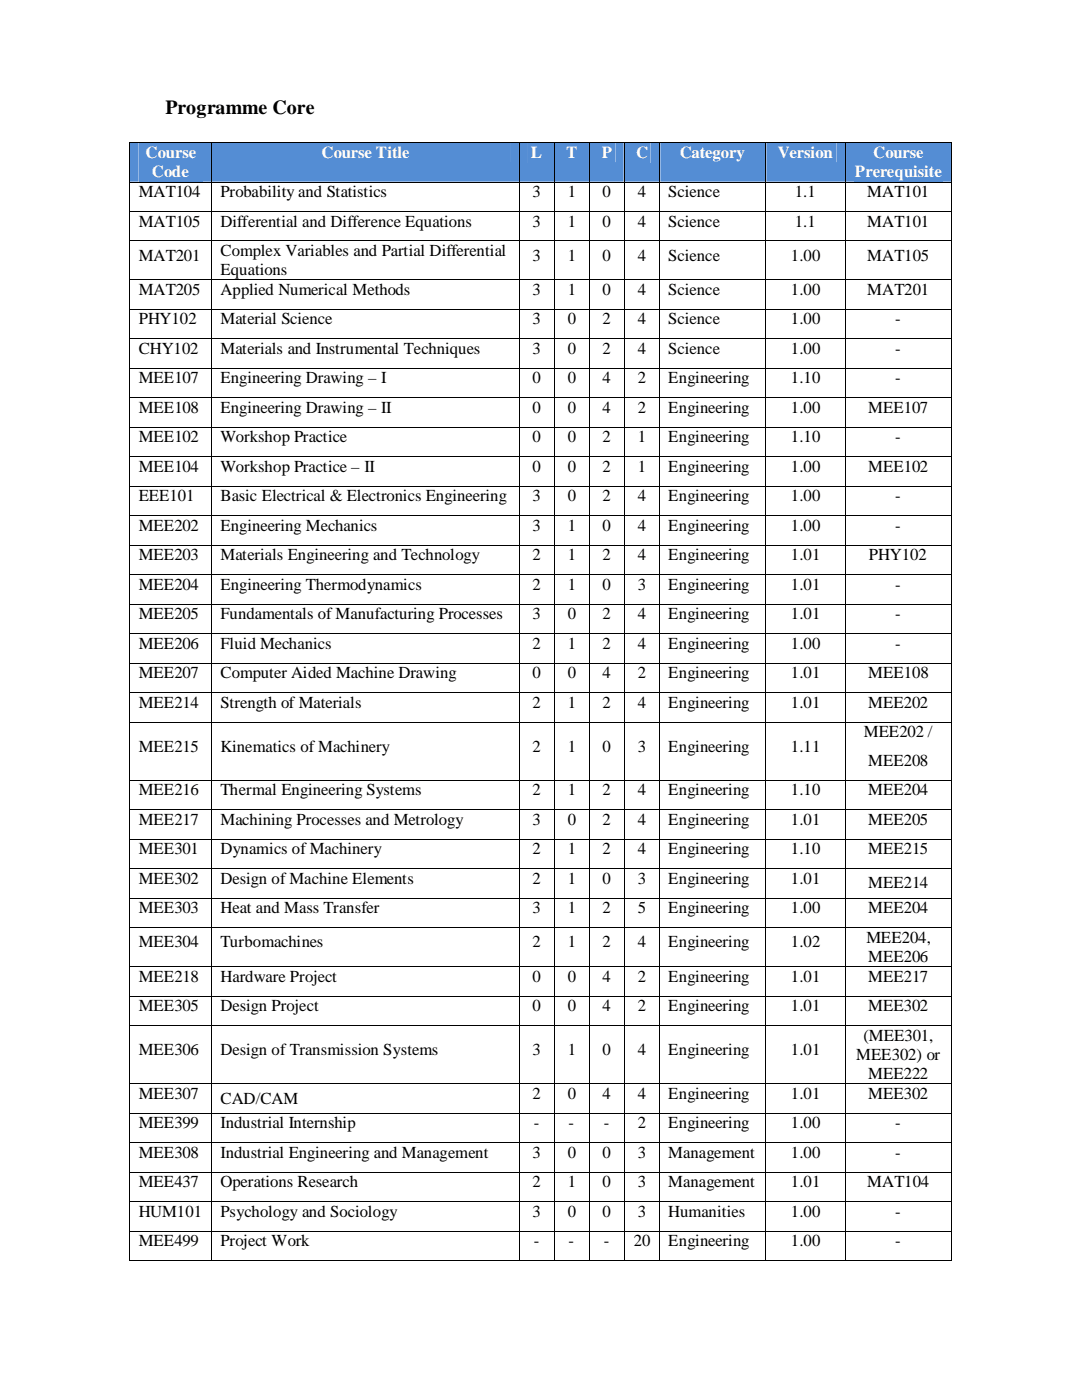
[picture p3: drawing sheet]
<svg xmlns="http://www.w3.org/2000/svg" width="216mm" height="279mm" viewBox="0 0 216 279" stroke-linecap="round" stroke-linejoin="round" font-family="sans-serif">
<defs><g id="words">
<text font-size="4" x="33" y="22.8">Programme Core</text>
<g font-size="3.3" fill="#fff">
<text x="29" y="31.5">Course</text>
<text x="30.3" y="35.3">Code</text>
<text x="64.2" y="31.5">Course Title</text>
<text x="105.9" y="31.5">L</text>
<text x="112.9" y="31.5">T</text>
<text x="120.1" y="31.5">P</text>
<text x="126.9" y="31.5">C</text>
<text x="135.6" y="31.5">Category</text>
<text x="155.2" y="31.5">Version</text>
<text x="170.6" y="35.3">Prerequisite</text>
<text x="174.2" y="31.5">Course</text>
</g>
<g font-size="3.3">
<text x="27.7" y="39.3">MAT104</text>
<text x="44" y="39.3">Probability and Statistics</text>
<text x="106.3" y="39.3">3</text>
<text x="113.3" y="39.3">1</text>
<text x="120.2" y="39.3">0</text>
<text x="127.3" y="39.3">4</text>
<text x="133.3" y="39.3">Science</text>
<text x="158.6" y="39.3">1.1</text>
<text x="173.1" y="39.3">MAT101</text>
<text x="27.7" y="45.2">MAT105</text>
<text x="44" y="45.2">Differential and Difference Equations</text>
<text x="106.3" y="45.2">3</text>
<text x="113.3" y="45.2">1</text>
<text x="120.2" y="45.2">0</text>
<text x="127.3" y="45.2">4</text>
<text x="133.3" y="45.2">Science</text>
<text x="158.6" y="45.2">1.1</text>
<text x="173.1" y="45.2">MAT101</text>
<text x="27.7" y="52.1">MAT201</text>
<text x="44" y="51.1">Complex Variables and Partial Differential</text>
<text x="106.3" y="52.1">3</text>
<text x="113.3" y="52.1">1</text>
<text x="120.2" y="52.1">0</text>
<text x="127.3" y="52.1">4</text>
<text x="133.3" y="52.1">Science</text>
<text x="157.8" y="52.1">1.00</text>
<text x="173.1" y="52.1">MAT105</text>
<text x="27.7" y="58.8">MAT205</text>
<text x="44" y="54.9">Equations</text>
<text x="44" y="58.8">Applied Numerical Methods</text>
<text x="106.3" y="58.8">3</text>
<text x="113.3" y="58.8">1</text>
<text x="120.2" y="58.8">0</text>
<text x="127.3" y="58.8">4</text>
<text x="133.3" y="58.8">Science</text>
<text x="157.8" y="58.8">1.00</text>
<text x="173.1" y="58.8">MAT201</text>
<text x="27.7" y="64.7">PHY102</text>
<text x="44" y="64.7">Material Science</text>
<text x="106.3" y="64.7">3</text>
<text x="113.3" y="64.7">0</text>
<text x="120.2" y="64.7">2</text>
<text x="127.3" y="64.7">4</text>
<text x="133.3" y="64.7">Science</text>
<text x="157.8" y="64.7">1.00</text>
<text x="178.6" y="64.7">-</text>
<text x="27.7" y="70.6">CHY102</text>
<text x="44" y="70.6">Materials and Instrumental Techniques</text>
<text x="106.3" y="70.6">3</text>
<text x="113.3" y="70.6">0</text>
<text x="120.2" y="70.6">2</text>
<text x="127.3" y="70.6">4</text>
<text x="133.3" y="70.6">Science</text>
<text x="157.8" y="70.6">1.00</text>
<text x="178.6" y="70.6">-</text>
<text x="27.7" y="76.5">MEE107</text>
<text x="44" y="76.5">Engineering Drawing – I</text>
<text x="106.3" y="76.5">0</text>
<text x="113.3" y="76.5">0</text>
<text x="120.2" y="76.5">4</text>
<text x="127.3" y="76.5">2</text>
<text x="133.3" y="76.5">Engineering</text>
<text x="157.8" y="76.5">1.10</text>
<text x="178.6" y="76.5">-</text>
<text x="27.7" y="82.4">MEE108</text>
<text x="44" y="82.4">Engineering Drawing – II</text>
<text x="106.3" y="82.4">0</text>
<text x="113.3" y="82.4">0</text>
<text x="120.2" y="82.4">4</text>
<text x="127.3" y="82.4">2</text>
<text x="133.3" y="82.4">Engineering</text>
<text x="157.8" y="82.4">1.00</text>
<text x="173.2" y="82.4">MEE107</text>
<text x="27.7" y="88.2">MEE102</text>
<text x="44" y="88.2">Workshop Practice</text>
<text x="106.3" y="88.2">0</text>
<text x="113.3" y="88.2">0</text>
<text x="120.2" y="88.2">2</text>
<text x="127.3" y="88.2">1</text>
<text x="133.3" y="88.2">Engineering</text>
<text x="157.8" y="88.2">1.10</text>
<text x="178.6" y="88.2">-</text>
<text x="27.7" y="94.1">MEE104</text>
<text x="44" y="94.1">Workshop Practice – II</text>
<text x="106.3" y="94.1">0</text>
<text x="113.3" y="94.1">0</text>
<text x="120.2" y="94.1">2</text>
<text x="127.3" y="94.1">1</text>
<text x="133.3" y="94.1">Engineering</text>
<text x="157.8" y="94.1">1.00</text>
<text x="173.2" y="94.1">MEE102</text>
<text x="27.7" y="100.1">EEE101</text>
<text x="44" y="100.1">Basic Electrical &amp; Electronics Engineering</text>
<text x="106.3" y="100.1">3</text>
<text x="113.3" y="100.1">0</text>
<text x="120.2" y="100.1">2</text>
<text x="127.3" y="100.1">4</text>
<text x="133.3" y="100.1">Engineering</text>
<text x="157.8" y="100.1">1.00</text>
<text x="178.6" y="100.1">-</text>
<text x="27.7" y="105.9">MEE202</text>
<text x="44" y="105.9">Engineering Mechanics</text>
<text x="106.3" y="105.9">3</text>
<text x="113.3" y="105.9">1</text>
<text x="120.2" y="105.9">0</text>
<text x="127.3" y="105.9">4</text>
<text x="133.3" y="105.9">Engineering</text>
<text x="157.8" y="105.9">1.00</text>
<text x="178.6" y="105.9">-</text>
<text x="27.7" y="111.8">MEE203</text>
<text x="44" y="111.8">Materials Engineering and Technology</text>
<text x="106.3" y="111.8">2</text>
<text x="113.3" y="111.8">1</text>
<text x="120.2" y="111.8">2</text>
<text x="127.3" y="111.8">4</text>
<text x="133.3" y="111.8">Engineering</text>
<text x="157.8" y="111.8">1.01</text>
<text x="173.4" y="111.8">PHY102</text>
<text x="27.7" y="117.7">MEE204</text>
<text x="44" y="117.7">Engineering Thermodynamics</text>
<text x="106.3" y="117.7">2</text>
<text x="113.3" y="117.7">1</text>
<text x="120.2" y="117.7">0</text>
<text x="127.3" y="117.7">3</text>
<text x="133.3" y="117.7">Engineering</text>
<text x="157.8" y="117.7">1.01</text>
<text x="178.6" y="117.7">-</text>
<text x="27.7" y="123.6">MEE205</text>
<text x="44" y="123.6">Fundamentals of Manufacturing Processes</text>
<text x="106.3" y="123.6">3</text>
<text x="113.3" y="123.6">0</text>
<text x="120.2" y="123.6">2</text>
<text x="127.3" y="123.6">4</text>
<text x="133.3" y="123.6">Engineering</text>
<text x="157.8" y="123.6">1.01</text>
<text x="178.6" y="123.6">-</text>
<text x="27.7" y="129.5">MEE206</text>
<text x="44" y="129.5">Fluid Mechanics</text>
<text x="106.3" y="129.5">2</text>
<text x="113.3" y="129.5">1</text>
<text x="120.2" y="129.5">2</text>
<text x="127.3" y="129.5">4</text>
<text x="133.3" y="129.5">Engineering</text>
<text x="157.8" y="129.5">1.00</text>
<text x="178.6" y="129.5">-</text>
<text x="27.7" y="135.4">MEE207</text>
<text x="44" y="135.4">Computer Aided Machine Drawing</text>
<text x="106.3" y="135.4">0</text>
<text x="113.3" y="135.4">0</text>
<text x="120.2" y="135.4">4</text>
<text x="127.3" y="135.4">2</text>
<text x="133.3" y="135.4">Engineering</text>
<text x="157.8" y="135.4">1.01</text>
<text x="173.2" y="135.4">MEE108</text>
<text x="27.7" y="141.3">MEE214</text>
<text x="44" y="141.3">Strength of Materials</text>
<text x="106.3" y="141.3">2</text>
<text x="113.3" y="141.3">1</text>
<text x="120.2" y="141.3">2</text>
<text x="127.3" y="141.3">4</text>
<text x="133.3" y="141.3">Engineering</text>
<text x="157.8" y="141.3">1.01</text>
<text x="173.2" y="141.3">MEE202</text>
<text x="172.4" y="147.2">MEE202 /</text>
<text x="27.7" y="150">MEE215</text>
<text x="44" y="150">Kinematics of Machinery</text>
<text x="106.3" y="150">2</text>
<text x="113.3" y="150">1</text>
<text x="120.2" y="150">0</text>
<text x="127.3" y="150">3</text>
<text x="133.3" y="150">Engineering</text>
<text x="157.8" y="150">1.11</text>
<text x="173.2" y="152.9">MEE208</text>
<text x="27.7" y="158.8">MEE216</text>
<text x="44" y="158.8">Thermal Engineering Systems</text>
<text x="106.3" y="158.8">2</text>
<text x="113.3" y="158.8">1</text>
<text x="120.2" y="158.8">2</text>
<text x="127.3" y="158.8">4</text>
<text x="133.3" y="158.8">Engineering</text>
<text x="157.8" y="158.8">1.10</text>
<text x="173.2" y="158.8">MEE204</text>
<text x="27.7" y="164.7">MEE217</text>
<text x="44" y="164.7">Machining Processes and Metrology</text>
<text x="106.3" y="164.7">3</text>
<text x="113.3" y="164.7">0</text>
<text x="120.2" y="164.7">2</text>
<text x="127.3" y="164.7">4</text>
<text x="133.3" y="164.7">Engineering</text>
<text x="157.8" y="164.7">1.01</text>
<text x="173.2" y="164.7">MEE205</text>
<text x="27.7" y="170.5">MEE301</text>
<text x="44" y="170.5">Dynamics of Machinery</text>
<text x="106.3" y="170.5">2</text>
<text x="113.3" y="170.5">1</text>
<text x="120.2" y="170.5">2</text>
<text x="127.3" y="170.5">4</text>
<text x="133.3" y="170.5">Engineering</text>
<text x="157.8" y="170.5">1.10</text>
<text x="173.2" y="170.5">MEE215</text>
<text x="27.7" y="176.4">MEE302</text>
<text x="44" y="176.4">Design of Machine Elements</text>
<text x="106.3" y="176.4">2</text>
<text x="113.3" y="176.4">1</text>
<text x="120.2" y="176.4">0</text>
<text x="127.3" y="176.4">3</text>
<text x="133.3" y="176.4">Engineering</text>
<text x="157.8" y="176.4">1.01</text>
<text x="173.2" y="177.3">MEE214</text>
<text x="27.7" y="182.3">MEE303</text>
<text x="44" y="182.3">Heat and Mass Transfer</text>
<text x="106.3" y="182.3">3</text>
<text x="113.3" y="182.3">1</text>
<text x="120.2" y="182.3">2</text>
<text x="127.3" y="182.3">5</text>
<text x="133.3" y="182.3">Engineering</text>
<text x="157.8" y="182.3">1.00</text>
<text x="173.2" y="182.3">MEE204</text>
<text x="27.7" y="189.1">MEE304</text>
<text x="44" y="189.1">Turbomachines</text>
<text x="106.3" y="189.1">2</text>
<text x="113.3" y="189.1">1</text>
<text x="120.2" y="189.1">2</text>
<text x="127.3" y="189.1">4</text>
<text x="133.3" y="189.1">Engineering</text>
<text x="157.8" y="189.1">1.02</text>
<text x="172.9" y="188.1">MEE204,</text>
<text x="173.2" y="191.9">MEE206</text>
<text x="27.7" y="195.9">MEE218</text>
<text x="44" y="195.9">Hardware Project</text>
<text x="106.3" y="195.9">0</text>
<text x="113.3" y="195.9">0</text>
<text x="120.2" y="195.9">4</text>
<text x="127.3" y="195.9">2</text>
<text x="133.3" y="195.9">Engineering</text>
<text x="157.8" y="195.9">1.01</text>
<text x="173.2" y="195.9">MEE217</text>
<text x="27.7" y="201.8">MEE305</text>
<text x="44" y="201.8">Design Project</text>
<text x="106.3" y="201.8">0</text>
<text x="113.3" y="201.8">0</text>
<text x="120.2" y="201.8">4</text>
<text x="127.3" y="201.8">2</text>
<text x="133.3" y="201.8">Engineering</text>
<text x="157.8" y="201.8">1.01</text>
<text x="173.2" y="201.8">MEE302</text>
<text x="172.3" y="207.7">(MEE301,</text>
<text x="27.7" y="210.6">MEE306</text>
<text x="44" y="210.6">Design of Transmission Systems</text>
<text x="106.3" y="210.6">3</text>
<text x="113.3" y="210.6">1</text>
<text x="120.2" y="210.6">0</text>
<text x="127.3" y="210.6">4</text>
<text x="133.3" y="210.6">Engineering</text>
<text x="157.8" y="210.6">1.01</text>
<text x="170.9" y="211.6">MEE302) or</text>
<text x="173.2" y="215.4">MEE222</text>
<text x="27.7" y="219.4">MEE307</text>
<text x="44" y="220.3">CAD/CAM</text>
<text x="106.3" y="219.4">2</text>
<text x="113.3" y="219.4">0</text>
<text x="120.2" y="219.4">4</text>
<text x="127.3" y="219.4">4</text>
<text x="133.3" y="219.4">Engineering</text>
<text x="157.8" y="219.4">1.01</text>
<text x="173.2" y="219.4">MEE302</text>
<text x="27.7" y="225.2">MEE399</text>
<text x="44" y="225.2">Industrial Internship</text>
<text x="106.5" y="225.2">-</text>
<text x="113.5" y="225.2">-</text>
<text x="120.5" y="225.2">-</text>
<text x="127.3" y="225.2">2</text>
<text x="133.3" y="225.2">Engineering</text>
<text x="157.8" y="225.2">1.00</text>
<text x="178.6" y="225.2">-</text>
<text x="27.7" y="231.1">MEE308</text>
<text x="44" y="231.1">Industrial Engineering and Management</text>
<text x="106.3" y="231.1">3</text>
<text x="113.3" y="231.1">0</text>
<text x="120.2" y="231.1">0</text>
<text x="127.3" y="231.1">3</text>
<text x="133.3" y="231.1">Management</text>
<text x="157.8" y="231.1">1.00</text>
<text x="178.6" y="231.1">-</text>
<text x="27.7" y="237">MEE437</text>
<text x="44" y="237">Operations Research</text>
<text x="106.3" y="237">2</text>
<text x="113.3" y="237">1</text>
<text x="120.2" y="237">0</text>
<text x="127.3" y="237">3</text>
<text x="133.3" y="237">Management</text>
<text x="157.8" y="237">1.01</text>
<text x="173.1" y="237">MAT104</text>
<text x="27.7" y="242.9">HUM101</text>
<text x="44" y="242.9">Psychology and Sociology</text>
<text x="106.3" y="242.9">3</text>
<text x="113.3" y="242.9">0</text>
<text x="120.2" y="242.9">0</text>
<text x="127.3" y="242.9">3</text>
<text x="133.3" y="242.9">Humanities</text>
<text x="157.8" y="242.9">1.00</text>
<text x="178.6" y="242.9">-</text>
<text x="27.7" y="248.8">MEE499</text>
<text x="44" y="248.8">Project Work</text>
<text x="106.5" y="248.8">-</text>
<text x="113.5" y="248.8">-</text>
<text x="120.5" y="248.8">-</text>
<text x="126.5" y="248.8">20</text>
<text x="133.3" y="248.8">Engineering</text>
<text x="157.8" y="248.8">1.00</text>
<text x="178.6" y="248.8">-</text>
</g>
</g></defs>
<g fill="#548dd4">
<path d="M25.9 28.5h16.2v7.7h-16.2z"/>
<path d="M27.7 28.5h12.7v3.9h-12.7z"/>
<path d="M27.7 32.4h12.7v3.8h-12.7z"/>
<path d="M42.2 28.5h61.3v7.7h-61.3z"/>
<path d="M44 28.5h57.8v3.9h-57.8z"/>
<path d="M103.7 28.5h6.9v7.7h-6.9z"/>
<path d="M105.3 28.5h3.5v3.9h-3.5z"/>
<path d="M110.7 28.5h6.8v7.7h-6.8z"/>
<path d="M112.4 28.5h3.4v3.9h-3.4z"/>
<path d="M117.7 28.5h6.8v7.7h-6.8z"/>
<path d="M119.4 28.5h3.4v3.9h-3.4z"/>
<path d="M124.6 28.5h7v7.7h-7z"/>
<path d="M126.4 28.5h3.4v3.9h-3.4z"/>
<path d="M131.7 28.5h21v7.7h-21z"/>
<path d="M133.3 28.5h17.7v3.9h-17.7z"/>
<path d="M152.9 28.5h15.8v7.7h-15.8z"/>
<path d="M154.5 28.5h12.4v3.9h-12.4z"/>
<path d="M168.8 28.5h20.9v7.7h-20.9z"/>
<path d="M170.4 28.5h17.6v3.9h-17.6z"/>
<path d="M170.4 32.4h17.6v3.8h-17.6z"/>
</g>
<g fill="#000">
<path d="M25.7 28.4l.2 .1zM25.7 36.2h.2v.2h-.2zM42.1 28.4l.1 .1zM42.1 36.2h.1v.2h-.1zM103.5 28.4l.2 .1zM103.5 36.2h.2v.2h-.2zM110.6 28.4l.1 .1zM110.6 36.2l.1 .2zM117.5 28.4l.2 .1zM117.5 36.2h.2v.2h-.2zM124.5 28.4l.2 .1zM124.5 36.2h.2v.2h-.2z"/>
<path d="M131.6 28.4l.1 .1zM131.6 36.2h.1v.2h-.1zM152.7 28.4l.2 .1zM152.7 36.2h.2v.2h-.2zM168.7 28.4l.1 .1zM168.7 36.2h.1v.2h-.1zM189.8 28.4l.2 .1zM189.8 36.2h.2v.2h-.2zM25.7 42.1h.2v.1h-.2zM25.7 47.9h.2v.2h-.2zM25.7 55.7h.2v.2h-.2zM42.1 42.1h.1v.1h-.1z"/>
<path d="M42.1 47.9h.1v.2h-.1zM42.1 55.7h.1v.2h-.1zM103.5 42.1h.2v.1h-.2zM103.5 47.9h.2v.2h-.2zM103.5 55.7h.2v.2h-.2zM110.6 42.1l.1 .1zM110.6 47.9l.1 .2zM110.6 55.7l.1 .2zM117.5 42.1h.2v.1h-.2zM117.5 47.9h.2v.2h-.2zM117.5 55.7h.2v.2h-.2zM124.5 42.1h.2v.1h-.2z"/>
<path d="M124.5 47.9h.2v.2h-.2zM124.5 55.7h.2v.2h-.2zM131.6 42.1h.1v.1h-.1zM131.6 47.9h.1v.2h-.1zM131.6 55.7h.1v.2h-.1zM152.7 42.1h.2v.1h-.2zM152.7 47.9h.2v.2h-.2zM152.7 55.7h.2v.2h-.2zM168.7 42.1h.1v.1h-.1zM168.7 47.9h.1v.2h-.1zM168.7 55.7h.1v.2h-.1zM189.8 42.1h.2v.1h-.2z"/>
<path d="M189.8 47.9h.2v.2h-.2zM189.8 55.7h.2v.2h-.2zM25.7 61.6l.2 .1zM25.7 67.5h.2v.1h-.2zM25.7 73.4h.2v.2h-.2zM25.7 79.2h.2v.2h-.2zM42.1 61.6l.1 .1zM42.1 67.5h.1v.1h-.1zM42.1 73.4h.1v.2h-.1zM42.1 79.2h.1v.2h-.1zM103.5 61.6l.2 .1zM103.5 67.5h.2v.1h-.2z"/>
<path d="M103.5 73.4h.2v.2h-.2zM103.5 79.2h.2v.2h-.2zM110.6 61.6l.1 .1zM110.6 67.5l.1 .1zM110.6 73.4l.1 .2zM110.6 79.2l.1 .2zM117.5 61.6l.2 .1zM117.5 67.5h.2v.1h-.2zM117.5 73.4h.2v.2h-.2zM117.5 79.2h.2v.2h-.2zM124.5 61.6l.2 .1zM124.5 67.5h.2v.1h-.2z"/>
<path d="M124.5 73.4h.2v.2h-.2zM124.5 79.2h.2v.2h-.2zM131.6 61.6l.1 .1zM131.6 67.5h.1v.1h-.1zM131.6 73.4h.1v.2h-.1zM131.6 79.2h.1v.2h-.1zM152.7 61.6l.2 .1zM152.7 67.5h.2v.1h-.2zM152.7 73.4h.2v.2h-.2zM152.7 79.2h.2v.2h-.2zM168.7 61.6l.1 .1zM168.7 67.5h.1v.1h-.1z"/>
<path d="M168.7 73.4h.1v.2h-.1zM168.7 79.2h.1v.2h-.1zM189.8 61.6l.2 .1zM189.8 67.5h.2v.1h-.2zM189.8 73.4h.2v.2h-.2zM189.8 79.2h.2v.2h-.2zM25.7 85.2h.2v.1h-.2zM25.7 91h.2v.2h-.2zM25.7 96.9h.2v.2h-.2zM42.1 85.2h.1v.1h-.1zM42.1 91h.1v.2h-.1zM42.1 96.9h.1v.2h-.1z"/>
<path d="M103.5 85.2h.2v.1h-.2zM103.5 91h.2v.2h-.2zM103.5 96.9h.2v.2h-.2zM110.6 85.2l.1 .1zM110.6 91l.1 .2zM110.6 96.9l.1 .2zM117.5 85.2h.2v.1h-.2zM117.5 91h.2v.2h-.2zM117.5 96.9h.2v.2h-.2zM124.5 85.2h.2v.1h-.2zM124.5 91h.2v.2h-.2zM124.5 96.9h.2v.2h-.2z"/>
<path d="M131.6 85.2h.1v.1h-.1zM131.6 91h.1v.2h-.1zM131.6 96.9h.1v.2h-.1zM152.7 85.2h.2v.1h-.2zM152.7 91h.2v.2h-.2zM152.7 96.9h.2v.2h-.2zM168.7 85.2h.1v.1h-.1zM168.7 91h.1v.2h-.1zM168.7 96.9h.1v.2h-.1zM189.8 85.2h.2v.1h-.2zM189.8 91h.2v.2h-.2zM189.8 96.9h.2v.2h-.2z"/>
<path d="M25.7 102.8h.2v.2h-.2zM25.7 108.7h.2v.2h-.2zM25.7 114.6l.2 .1zM42.1 102.8h.1v.2h-.1zM42.1 108.7h.1v.2h-.1zM42.1 114.6l.1 .1zM103.5 102.8h.2v.2h-.2zM103.5 108.7h.2v.2h-.2zM103.5 114.6l.2 .1zM110.6 102.8l.1 .2zM110.6 108.7l.1 .2zM110.6 114.6l.1 .1z"/>
<path d="M117.5 102.8h.2v.2h-.2zM117.5 108.7h.2v.2h-.2zM117.5 114.6l.2 .1zM124.5 102.8h.2v.2h-.2zM124.5 108.7h.2v.2h-.2zM124.5 114.6l.2 .1zM131.6 102.8h.1v.2h-.1zM131.6 108.7h.1v.2h-.1zM131.6 114.6l.1 .1zM152.7 102.8h.2v.2h-.2zM152.7 108.7h.2v.2h-.2zM152.7 114.6l.2 .1z"/>
<path d="M168.7 102.8h.1v.2h-.1zM168.7 108.7h.1v.2h-.1zM168.7 114.6l.1 .1zM189.8 102.8h.2v.2h-.2zM189.8 108.7h.2v.2h-.2zM189.8 114.6l.2 .1zM25.7 120.5h.2v.2h-.2zM25.7 126.4h.2v.2h-.2zM25.7 132.2h.2v.2h-.2zM25.7 138.2h.2v.1h-.2zM42.1 120.5h.1v.2h-.1zM42.1 126.4h.1v.2h-.1z"/>
<path d="M42.1 132.2h.1v.2h-.1zM42.1 138.2h.1v.1h-.1zM103.5 120.5h.2v.2h-.2zM103.5 126.4h.2v.2h-.2zM103.5 132.2h.2v.2h-.2zM103.5 138.2h.2v.1h-.2zM110.6 120.5l.1 .2zM110.6 126.4l.1 .2zM110.6 132.2l.1 .2zM110.6 138.2l.1 .1zM117.5 120.5h.2v.2h-.2zM117.5 126.4h.2v.2h-.2z"/>
<path d="M117.5 132.2h.2v.2h-.2zM117.5 138.2h.2v.1h-.2zM124.5 120.5h.2v.2h-.2zM124.5 126.4h.2v.2h-.2zM124.5 132.2h.2v.2h-.2zM124.5 138.2h.2v.1h-.2zM131.6 120.5h.1v.2h-.1zM131.6 126.4h.1v.2h-.1zM131.6 132.2h.1v.2h-.1zM131.6 138.2h.1v.1h-.1zM152.7 120.5h.2v.2h-.2zM152.7 126.4h.2v.2h-.2z"/>
<path d="M152.7 132.2h.2v.2h-.2zM152.7 138.2h.2v.1h-.2zM168.7 120.5h.1v.2h-.1zM168.7 126.4h.1v.2h-.1zM168.7 132.2h.1v.2h-.1zM168.7 138.2h.1v.1h-.1zM189.8 120.5h.2v.2h-.2zM189.8 126.4h.2v.2h-.2zM189.8 132.2h.2v.2h-.2zM189.8 138.2h.2v.1h-.2zM25.7 144h.2v.2h-.2zM25.7 155.6h.2v.2h-.2z"/>
<path d="M42.1 144h.1v.2h-.1zM42.1 155.6h.1v.2h-.1zM103.5 144h.2v.2h-.2zM103.5 155.6h.2v.2h-.2zM110.6 144l.1 .2zM110.6 155.6l.1 .2zM117.5 144h.2v.2h-.2zM117.5 155.6h.2v.2h-.2zM124.5 144h.2v.2h-.2zM124.5 155.6h.2v.2h-.2zM131.6 144h.1v.2h-.1zM131.6 155.6h.1v.2h-.1z"/>
<path d="M152.7 144h.2v.2h-.2zM152.7 155.6h.2v.2h-.2zM168.7 144h.1v.2h-.1zM168.7 155.6h.1v.2h-.1zM189.8 144h.2v.2h-.2zM189.8 155.6h.2v.2h-.2zM25.7 161.5h.2v.1h-.2zM25.7 167.4h.2v.2h-.2zM25.7 173.2h.2v.2h-.2zM25.7 179.2h.2v.1h-.2zM42.1 161.5h.1v.1h-.1zM42.1 167.4h.1v.2h-.1z"/>
<path d="M42.1 173.2h.1v.2h-.1zM42.1 179.2h.1v.1h-.1zM103.5 161.5h.2v.1h-.2zM103.5 167.4h.2v.2h-.2zM103.5 173.2h.2v.2h-.2zM103.5 179.2h.2v.1h-.2zM110.6 161.5l.1 .1zM110.6 167.4l.1 .2zM110.6 173.2l.1 .2zM110.6 179.2l.1 .1zM117.5 161.5h.2v.1h-.2zM117.5 167.4h.2v.2h-.2z"/>
<path d="M117.5 173.2h.2v.2h-.2zM117.5 179.2h.2v.1h-.2zM124.5 161.5h.2v.1h-.2zM124.5 167.4h.2v.2h-.2zM124.5 173.2h.2v.2h-.2zM124.5 179.2h.2v.1h-.2zM131.6 161.5h.1v.1h-.1zM131.6 167.4h.1v.2h-.1zM131.6 173.2h.1v.2h-.1zM131.6 179.2h.1v.1h-.1zM152.7 161.5h.2v.1h-.2zM152.7 167.4h.2v.2h-.2z"/>
<path d="M152.7 173.2h.2v.2h-.2zM152.7 179.2h.2v.1h-.2zM168.7 161.5h.1v.1h-.1zM168.7 167.4h.1v.2h-.1zM168.7 173.2h.1v.2h-.1zM168.7 179.2h.1v.1h-.1zM189.8 161.5h.2v.1h-.2zM189.8 167.4h.2v.2h-.2zM189.8 173.2h.2v.2h-.2zM189.8 179.2h.2v.1h-.2zM25.7 185h.2v.2h-.2zM25.7 192.9l.2 .1z"/>
<path d="M25.7 198.7h.2v.2h-.2zM42.1 185h.1v.2h-.1zM42.1 192.9l.1 .1zM42.1 198.7h.1v.2h-.1zM103.5 185h.2v.2h-.2zM103.5 192.9l.2 .1zM103.5 198.7h.2v.2h-.2zM110.6 185l.1 .2zM110.6 192.9l.1 .1zM110.6 198.7l.1 .2zM117.5 185h.2v.2h-.2zM117.5 192.9l.2 .1z"/>
<path d="M117.5 198.7h.2v.2h-.2zM124.5 185h.2v.2h-.2zM124.5 192.9l.2 .1zM124.5 198.7h.2v.2h-.2zM131.6 185h.1v.2h-.1zM131.6 192.9l.1 .1zM131.6 198.7h.1v.2h-.1zM152.7 185h.2v.2h-.2zM152.7 192.9l.2 .1zM152.7 198.7h.2v.2h-.2zM168.7 185h.1v.2h-.1zM168.7 192.9l.1 .1z"/>
<path d="M168.7 198.7h.1v.2h-.1zM189.8 185h.2v.2h-.2zM189.8 192.9l.2 .1zM189.8 198.7h.2v.2h-.2zM25.7 204.6h.2v.2h-.2zM25.7 216.2h.2v.2h-.2zM42.1 204.6h.1v.2h-.1zM42.1 216.2h.1v.2h-.1zM103.5 204.6h.2v.2h-.2zM103.5 216.2h.2v.2h-.2zM110.6 204.6l.1 .2zM110.6 216.2l.1 .2z"/>
<path d="M117.5 204.6h.2v.2h-.2zM117.5 216.2h.2v.2h-.2zM124.5 204.6h.2v.2h-.2zM124.5 216.2h.2v.2h-.2zM131.6 204.6h.1v.2h-.1zM131.6 216.2h.1v.2h-.1zM152.7 204.6h.2v.2h-.2zM152.7 216.2h.2v.2h-.2zM168.7 204.6h.1v.2h-.1zM168.7 216.2h.1v.2h-.1zM189.8 204.6h.2v.2h-.2zM189.8 216.2h.2v.2h-.2z"/>
<path d="M25.7 222.2h.2zM25.7 228h.2v.2h-.2zM25.7 233.9h.2v.2h-.2zM25.7 239.8h.2v.1h-.2zM42.1 222.2h.1zM42.1 228h.1v.2h-.1zM42.1 233.9h.1v.2h-.1zM42.1 239.8h.1v.1h-.1zM103.5 222.2h.2zM103.5 228h.2v.2h-.2zM103.5 233.9h.2v.2h-.2zM103.5 239.8h.2v.1h-.2z"/>
<path d="M110.6 222.2h.1zM110.6 228l.1 .2zM110.6 233.9l.1 .2zM110.6 239.8l.1 .1zM117.5 222.2h.2zM117.5 228h.2v.2h-.2zM117.5 233.9h.2v.2h-.2zM117.5 239.8h.2v.1h-.2zM124.5 222.2h.2zM124.5 228h.2v.2h-.2zM124.5 233.9h.2v.2h-.2zM124.5 239.8h.2v.1h-.2z"/>
<path d="M131.6 222.2h.1zM131.6 228h.1v.2h-.1zM131.6 233.9h.1v.2h-.1zM131.6 239.8h.1v.1h-.1zM152.7 222.2h.2zM152.7 228h.2v.2h-.2zM152.7 233.9h.2v.2h-.2zM152.7 239.8h.2v.1h-.2zM168.7 222.2h.1zM168.7 228h.1v.2h-.1zM168.7 233.9h.1v.2h-.1zM168.7 239.8h.1v.1h-.1z"/>
<path d="M189.8 222.2h.2zM189.8 228h.2v.2h-.2zM189.8 233.9h.2v.2h-.2zM189.8 239.8h.2v.1h-.2zM25.7 245.7h.2v.2h-.2zM25.7 251.5h.2v.2h-.2zM42.1 245.7h.1v.2h-.1zM42.1 251.5h.1v.2h-.1zM103.5 245.7h.2v.2h-.2zM103.5 251.5h.2v.2h-.2zM110.6 245.7l.1 .2zM110.6 251.5l.1 .2z"/>
<path d="M117.5 245.7h.2v.2h-.2zM117.5 251.5h.2v.2h-.2zM124.5 245.7h.2v.2h-.2zM124.5 251.5h.2v.2h-.2zM131.6 245.7h.1v.2h-.1zM131.6 251.5h.1v.2h-.1zM152.7 245.7h.2v.2h-.2zM152.7 251.5h.2v.2h-.2zM168.7 245.7h.1v.2h-.1zM168.7 251.5h.1v.2h-.1zM189.8 245.7h.2v.2h-.2zM189.8 251.5h.2v.2h-.2z"/>
</g>
<g fill="none" stroke="#000" stroke-width=".2">
<path d="M25.8 28.5v7.7M25.8 36.4v5.7M25.9 28.5h16.2M25.9 36.3h16.2M42.2 28.5v7.7M42.2 36.4v5.7M42.2 28.5h61.3M42.2 36.3h61.3M103.6 28.5v7.7M103.6 36.4v5.7M103.7 28.5h6.9M103.7 36.3h6.9"/>
<path d="M110.6 28.5v7.7M110.6 36.4v5.7M110.7 28.5h6.8M110.7 36.3h6.8M117.6 28.5v7.7M117.6 36.4v5.7M117.7 28.5h6.8M117.7 36.3h6.8M124.6 28.5v7.7M124.6 36.4v5.7M124.7 28.5h6.9M124.7 36.3h6.9"/>
<path d="M131.7 28.5v7.7M131.7 36.4v5.7M131.7 28.5h21M131.7 36.3h21M152.8 28.5v7.7M152.8 36.4v5.7M152.9 28.5h15.8M152.9 36.3h15.8M168.7 28.5v7.7M168.7 36.4v5.7M168.8 28.5h21M168.8 36.3h21"/>
<path d="M189.9 28.5v7.7M189.9 36.4v5.7M25.8 42.2v5.7M25.8 48.1v7.6M25.8 55.9v5.7M25.9 42.2h16.2M25.9 48h16.2M25.9 55.8h16.2M42.2 42.2v5.7M42.2 48.1v7.6M42.2 55.9v5.7M42.2 42.2h61.3"/>
<path d="M42.2 48h61.3M42.2 55.8h61.3M103.6 42.2v5.7M103.6 48.1v7.6M103.6 55.9v5.7M103.7 42.2h6.9M103.7 48h6.9M103.7 55.8h6.9M110.6 42.2v5.7M110.6 48.1v7.6M110.6 55.9v5.7l-6.9 .1M110.7 42.2h6.8"/>
<path d="M110.7 48h6.8M110.7 55.8h6.8M117.6 42.2v5.7M117.6 48.1v7.6M117.6 55.9v5.7M117.7 42.2h6.8M117.7 48h6.8M117.7 55.8h6.8M124.6 42.2v5.7M124.6 48.1v7.6M124.6 55.9v5.7M124.7 42.2h6.9"/>
<path d="M124.7 48h6.9M124.7 55.8h6.9M131.7 42.2v5.7M131.7 48.1v7.6M131.7 55.9v5.7M131.7 42.2h21M131.7 48h21M131.7 55.8h21M152.8 42.2v5.7M152.8 48.1v7.6M152.8 55.9v5.7M152.9 42.2h15.8"/>
<path d="M152.9 48h15.8M152.9 55.8h15.8M168.7 42.2v5.7M168.7 48.1v7.6M168.7 55.9v5.7M168.8 42.2h21M168.8 48h21M168.8 55.8h21M189.9 42.2v5.7M189.9 48.1v7.6M189.9 55.9v5.7M25.8 61.7v5.8"/>
<path d="M25.8 67.6v5.8M25.8 73.6v5.6M25.8 79.4v5.8M25.9 61.7h16.2M25.9 67.6h16.2M25.9 73.5h16.2M25.9 79.3h16.2M42.2 61.7v5.8M42.2 67.6v5.8M42.2 73.6v5.6M42.2 79.4v5.8M42.2 61.7h61.3"/>
<path d="M42.2 67.6h61.3M42.2 73.5h61.3M42.2 79.3h61.3M103.6 61.7v5.8M103.6 67.6v5.8M103.6 73.6v5.6M103.6 79.4v5.8M103.7 67.6h6.9M103.7 73.5h6.9M103.7 79.3h6.9M110.6 61.7v5.8M110.6 67.6v5.8"/>
<path d="M110.6 73.6v5.6M110.6 79.4v5.8M110.7 61.7h6.8M110.7 67.6h6.8M110.7 73.5h6.8M110.7 79.3h6.8M117.6 61.7v5.8M117.6 67.6v5.8M117.6 73.6v5.6M117.6 79.4v5.8M117.7 61.7h6.8M117.7 67.6h6.8"/>
<path d="M117.7 73.5h6.8M117.7 79.3h6.8M124.6 61.7v5.8M124.6 67.6v5.8M124.6 73.6v5.6M124.6 79.4v5.8M124.7 61.7h6.9M124.7 67.6h6.9M124.7 73.5h6.9M124.7 79.3h6.9M131.7 61.7v5.8M131.7 67.6v5.8"/>
<path d="M131.7 73.6v5.6M131.7 79.4v5.8M131.7 61.7h21M131.7 67.6h21M131.7 73.5h21M131.7 79.3h21M152.8 61.7v5.8M152.8 67.6v5.8M152.8 73.6v5.6M152.8 79.4v5.8M152.9 61.7h15.8M152.9 67.6h15.8"/>
<path d="M152.9 73.5h15.8M152.9 79.3h15.8M168.7 61.7v5.8M168.7 67.6v5.8M168.7 73.6v5.6M168.7 79.4v5.8M168.8 61.7h21M168.8 67.6h21M168.8 73.5h21M168.8 79.3h21M189.9 61.7v5.8M189.9 67.6v5.8"/>
<path d="M189.9 73.6v5.6M189.9 79.4v5.8M25.8 85.3v5.7M25.8 91.2v5.7M25.8 97.1v5.7M25.9 85.3h16.2M25.9 91.1h16.2M25.9 97h16.2M42.2 85.3v5.7M42.2 91.2v5.7M42.2 97.1v5.7M42.2 85.3h61.3"/>
<path d="M42.2 91.1h61.3M42.2 97h61.3M103.6 85.3v5.7M103.6 91.2v5.7M103.6 97.1v5.7M103.7 85.3h6.9M103.7 91.1h6.9M103.7 97h6.9M110.6 85.3v5.7M110.6 91.2v5.7M110.6 97.1v5.7M110.7 85.3h6.8"/>
<path d="M110.7 91.1h6.8M110.7 97h6.8M117.6 85.3v5.7M117.6 91.2v5.7M117.6 97.1v5.7M117.7 85.3h6.8M117.7 91.1h6.8M117.7 97h6.8M124.6 85.3v5.7M124.6 91.2v5.7M124.6 97.1v5.7M124.7 85.3h6.9"/>
<path d="M124.7 91.1h6.9M124.7 97h6.9M131.7 85.3v5.7M131.7 91.2v5.7M131.7 97.1v5.7M131.7 85.3h21M131.7 91.1h21M131.7 97h21M152.8 85.3v5.7M152.8 91.2v5.7M152.8 97.1v5.7M152.9 85.3h15.8"/>
<path d="M152.9 91.1h15.8M152.9 97h15.8M168.7 85.3v5.7M168.7 91.2v5.7M168.7 97.1v5.7M168.8 85.3h21M168.8 91.1h21M168.8 97h21M189.9 85.3v5.7M189.9 91.2v5.7M189.9 97.1v5.7M25.8 103v5.7"/>
<path d="M25.8 108.9v5.7M25.8 114.7v5.8M25.9 102.9h16.2M25.9 108.8h16.2M25.9 114.7h16.2M42.2 103v5.7M42.2 108.9v5.7M42.2 114.7v5.8M42.2 102.9h61.3M42.2 108.8h61.3M42.2 114.7h61.3M103.6 103v5.7"/>
<path d="M103.6 108.9v5.7M103.6 114.7v5.8M103.7 102.9h6.9M103.7 108.8h6.9M103.7 114.7h6.9M110.6 103v5.7M110.6 108.9v5.7M110.6 114.7v5.8M110.7 102.9h6.8M110.7 108.8h6.8M110.7 114.7h6.8M117.6 103v5.7"/>
<path d="M117.6 108.9v5.7M117.6 114.7v5.8M117.7 102.9h6.8M117.7 108.8h6.8M117.7 114.7h6.8M124.6 103v5.7M124.6 108.9v5.7M124.6 114.7v5.8M124.7 102.9h6.9M124.7 108.8h6.9M124.7 114.7h6.9M131.7 103v5.7"/>
<path d="M131.7 108.9v5.7M131.7 114.7v5.8M131.7 102.9h21M131.7 108.8h21M131.7 114.7h21M152.8 103v5.7M152.8 108.9v5.7M152.8 114.7v5.8M152.9 102.9h15.8M152.9 108.8h15.8M152.9 114.7h15.8M168.7 103v5.7"/>
<path d="M168.7 108.9v5.7M168.7 114.7v5.8M168.8 102.9h21M168.8 108.8h21M168.8 114.7h21M189.9 103v5.7M189.9 108.9v5.7M189.9 114.7v5.8M25.8 120.7v5.7M25.8 126.6v5.6M25.8 132.4v5.8M25.8 138.3v5.7"/>
<path d="M25.9 120.6h16.2M25.9 126.5h16.2M25.9 132.3h16.2M25.9 138.3h16.2M42.2 120.7v5.7M42.2 126.6v5.6M42.2 132.4v5.8M42.2 138.3v5.7M42.2 120.6h61.3M42.2 126.5h61.3M42.2 132.3h61.3M42.2 138.3h61.3"/>
<path d="M103.6 120.7v5.7M103.6 126.6v5.6M103.6 132.4v5.8M103.6 138.3v5.7M103.7 120.6h6.9M103.7 126.5h6.9M103.7 132.3h6.9M103.7 138.3h6.9M110.6 120.7v5.7M110.6 126.6v5.6M110.6 132.4v5.8M110.6 138.3v5.7"/>
<path d="M110.7 120.6h6.8M110.7 126.5h6.8M110.7 132.3h6.8M110.7 138.3h6.8M117.6 120.7v5.7M117.6 126.6v5.6M117.6 132.4v5.8M117.6 138.3v5.7M117.7 120.6h6.8M117.7 126.5h6.8M117.7 132.3h6.8M117.7 138.3h6.8"/>
<path d="M124.6 120.7v5.7M124.6 126.6v5.6M124.6 132.4v5.8M124.6 138.3v5.7M124.7 120.6h6.9M124.7 126.5h6.9M124.7 132.3h6.9M124.7 138.3h6.9M131.7 120.7v5.7M131.7 126.6v5.6M131.7 132.4v5.8M131.7 138.3v5.7"/>
<path d="M131.7 120.6h21M131.7 126.5h21M131.7 132.3h21M131.7 138.3h21M152.8 120.7v5.7M152.8 126.6v5.6M152.8 132.4v5.8M152.8 138.3v5.7M152.9 120.6h15.8M152.9 126.5h15.8M152.9 132.3h15.8M152.9 138.3h15.8"/>
<path d="M168.7 120.7v5.7M168.7 126.6v5.6M168.7 132.4v5.8M168.7 138.3v5.7M168.8 120.6h21M168.8 126.5h21M168.8 132.3h21M168.8 138.3h21M189.9 120.7v5.7M189.9 126.6v5.6M189.9 132.4v5.8M189.9 138.3v5.7"/>
<path d="M25.8 144.2v11.4M25.8 155.8v5.7M25.9 144.1h16.2M25.9 155.7h16.2M42.2 144.2v11.4M42.2 155.8v5.7M42.2 144.1h61.3M42.2 155.7h61.3M103.6 144.2v11.4M103.6 155.8v5.7M103.7 144.1h6.9M103.7 155.7h6.9"/>
<path d="M110.6 144.2v11.4M110.6 155.8v5.7M110.7 144.1h6.8M110.7 155.7h6.8M117.6 144.2v11.4M117.6 155.8v5.7M117.7 144.1h6.8M117.7 155.7h6.8M124.6 144.2v11.4M124.6 155.8v5.7M124.7 144.1h6.9M124.7 155.7h6.9"/>
<path d="M131.7 144.2v11.4M131.7 155.8v5.7M131.7 144.1h21M131.7 155.7h21M152.8 144.2v11.4M152.8 155.8v5.7M152.9 144.1h15.8M152.9 155.7h15.8M168.7 144.2v11.4M168.7 155.8v5.7M168.8 144.1h21M168.8 155.7h21"/>
<path d="M189.9 144.2v11.4M189.9 155.8v5.7M25.8 161.6v5.8M25.8 167.6v5.6M25.8 173.4v5.8M25.8 179.3v5.7M25.9 161.5h16.2M25.9 167.5h16.2M25.9 173.3h16.2M25.9 179.2h16.2M42.2 161.6v5.8M42.2 167.6v5.6"/>
<path d="M42.2 173.4v5.8M42.2 179.3v5.7M42.2 161.5h61.3M42.2 167.5h61.3M42.2 173.3h61.3M42.2 179.2h61.3M103.6 161.6v5.8M103.6 167.6v5.6M103.6 173.4v5.8M103.6 179.3v5.7M103.7 161.5h6.9M103.7 167.5h6.9"/>
<path d="M103.7 173.3h6.9M103.7 179.2h6.9M110.6 161.6v5.8M110.6 167.6v5.6M110.6 173.4v5.8M110.6 179.3v5.7M110.7 161.5h6.8M110.7 167.5h6.8M110.7 173.3h6.8M110.7 179.2h6.8M117.6 161.6v5.8M117.6 167.6v5.6"/>
<path d="M117.6 173.4v5.8M117.6 179.3v5.7M117.7 161.5h6.8M117.7 167.5h6.8M117.7 173.3h6.8M117.7 179.2h6.8M124.6 161.6v5.8M124.6 167.6v5.6M124.6 173.4v5.8M124.6 179.3v5.7M124.7 161.5h6.9M124.7 167.5h6.9"/>
<path d="M124.7 173.3h6.9M124.7 179.2h6.9M131.7 161.6v5.8M131.7 167.6v5.6M131.7 173.4v5.8M131.7 179.3v5.7M131.7 161.5h21M131.7 167.5h21M131.7 173.3h21M131.7 179.2h21M152.8 161.6v5.8M152.8 167.6v5.6"/>
<path d="M152.8 173.4v5.8M152.8 179.3v5.7M152.9 161.5h15.8M152.9 167.5h15.8M152.9 173.3h15.8M152.9 179.2h15.8M168.7 161.6v5.8M168.7 167.6v5.6M168.7 173.4v5.8M168.7 179.3v5.7M168.8 161.5h21M168.8 167.5h21"/>
<path d="M168.8 173.3h21M168.8 179.2h21M189.9 161.6v5.8M189.9 167.6v5.6M189.9 173.4v5.8M189.9 179.3v5.7M25.8 185.2v7.7M25.8 193v5.7M25.8 198.9v5.7M25.9 185.1h16.2M25.9 192.9h16.2M25.9 198.8h16.2"/>
<path d="M42.2 185.2v7.7M42.2 193v5.7M42.2 198.9v5.7M42.2 185.1h61.3M42.2 192.9h61.3M42.2 198.8h61.3M103.6 185.2v7.7M103.6 193v5.7M103.6 198.9v5.7M103.7 185.1h6.9M103.7 192.9h6.9M103.7 198.8h6.9"/>
<path d="M110.6 185.2v7.7M110.6 193v5.7M110.6 198.9v5.7M110.7 185.1h6.8M110.7 192.9h6.8M110.7 198.8h6.8M117.6 185.2v7.7M117.6 193v5.7M117.6 198.9v5.7M117.7 185.1h6.8M117.7 192.9h6.8M117.7 198.8h6.8"/>
<path d="M124.6 185.2v7.7M124.6 193v5.7M124.6 198.9v5.7M124.7 185.1h6.9M124.7 192.9h6.9M124.7 198.8h6.9M131.7 185.2v7.7M131.7 193v5.7M131.7 198.9v5.7M131.7 185.1h21M131.7 192.9h21M131.7 198.8h21"/>
<path d="M152.8 185.2v7.7M152.8 193v5.7M152.8 198.9v5.7M152.9 185.1h15.8M152.9 192.9h15.8M152.9 198.8h15.8M168.7 185.2v7.7M168.7 193v5.7M168.7 198.9v5.7M168.8 185.1h21M168.8 192.9h21M168.8 198.8h21"/>
<path d="M189.9 185.2v7.7M189.9 193v5.7M189.9 198.9v5.7M25.8 204.8v11.4M25.8 216.4v5.8M25.9 204.7h16.2M25.9 216.3h16.2M42.2 204.8v11.4M42.2 216.4v5.8M42.2 204.7h61.3M42.2 216.3h61.3M103.6 204.8v11.4"/>
<path d="M103.6 216.4v5.8M103.7 204.7h6.9M103.7 216.3h6.9M110.6 204.8v11.4M110.6 216.4v5.8h-6.9M110.7 204.7h6.8M110.7 216.3h6.8M117.6 204.8v11.4M117.6 216.4v5.8M117.7 204.7h6.8M117.7 216.3h6.8M124.6 204.8v11.4"/>
<path d="M124.6 216.4v5.8M124.7 204.7h6.9M124.7 216.3h6.9M131.7 204.8v11.4M131.7 216.4v5.8M131.7 204.7h21M131.7 216.3h21M152.8 204.8v11.4M152.8 216.4v5.8M152.9 204.7h15.8M152.9 216.3h15.8M168.7 204.8v11.4"/>
<path d="M168.7 216.4v5.8M168.8 204.7h21M168.8 216.3h21M189.9 204.8v11.4M189.9 216.4v5.8M25.8 222.2v5.8M25.8 228.2v5.7M25.8 234.1v5.7M25.8 239.9v5.8M25.9 222.2h16.2M25.9 228.1h16.2M25.9 234h16.2"/>
<path d="M25.9 239.9h16.2M42.2 222.2v5.8M42.2 228.2v5.7M42.2 234.1v5.7M42.2 239.9v5.8M42.2 222.2h61.3M42.2 228.1h61.3M42.2 234h61.3M42.2 239.9h61.3M103.6 222.2v5.8M103.6 228.2v5.7M103.6 234.1v5.7"/>
<path d="M103.6 239.9v5.8M103.7 228.1h6.9M103.7 234h6.9M103.7 239.9h6.9M110.6 222.2v5.8M110.6 228.2v5.7M110.6 234.1v5.7M110.6 239.9v5.8M110.7 222.2h6.8M110.7 228.1h6.8M110.7 234h6.8M110.7 239.9h6.8"/>
<path d="M117.6 222.2v5.8M117.6 228.2v5.7M117.6 234.1v5.7M117.6 239.9v5.8M117.7 222.2h6.8M117.7 228.1h6.8M117.7 234h6.8M117.7 239.9h6.8M124.6 222.2v5.8M124.6 228.2v5.7M124.6 234.1v5.7M124.6 239.9v5.8"/>
<path d="M124.7 222.2h6.9M124.7 228.1h6.9M124.7 234h6.9M124.7 239.9h6.9M131.7 222.2v5.8M131.7 228.2v5.7M131.7 234.1v5.7M131.7 239.9v5.8M131.7 222.2h21M131.7 228.1h21M131.7 234h21M131.7 239.9h21"/>
<path d="M152.8 222.2v5.8M152.8 228.2v5.7M152.8 234.1v5.7M152.8 239.9v5.8M152.9 222.2h15.8M152.9 228.1h15.8M152.9 234h15.8M152.9 239.9h15.8M168.7 222.2v5.8M168.7 228.2v5.7M168.7 234.1v5.7M168.7 239.9v5.8"/>
<path d="M168.8 222.2h21M168.8 228.1h21M168.8 234h21M168.8 239.9h21M189.9 222.2v5.8M189.9 228.2v5.7M189.9 234.1v5.7M189.9 239.9v5.8M25.8 245.9v5.6M25.9 245.8h16.2M25.9 251.6h16.2M42.2 245.9v5.6"/>
<path d="M42.2 245.8h61.3M42.2 251.6h61.3M103.6 245.9v5.6M103.7 245.8h6.9M103.7 251.6h6.9M110.6 245.9v5.6M110.7 245.8h6.8M110.7 251.6h6.8M117.6 245.9v5.6M117.7 245.8h6.8M117.7 251.6h6.8M124.6 245.9v5.6"/>
<path d="M124.7 245.8h6.9M124.7 251.6h6.9M131.7 245.9v5.6M131.7 245.8h21M131.7 251.6h21M152.8 245.9v5.6M152.9 245.8h15.8M152.9 251.6h15.8M168.7 245.9v5.6M168.8 245.8h21M168.8 251.6h21M189.9 245.9v5.6"/>
</g>
<use href="#words"/>
</svg>
